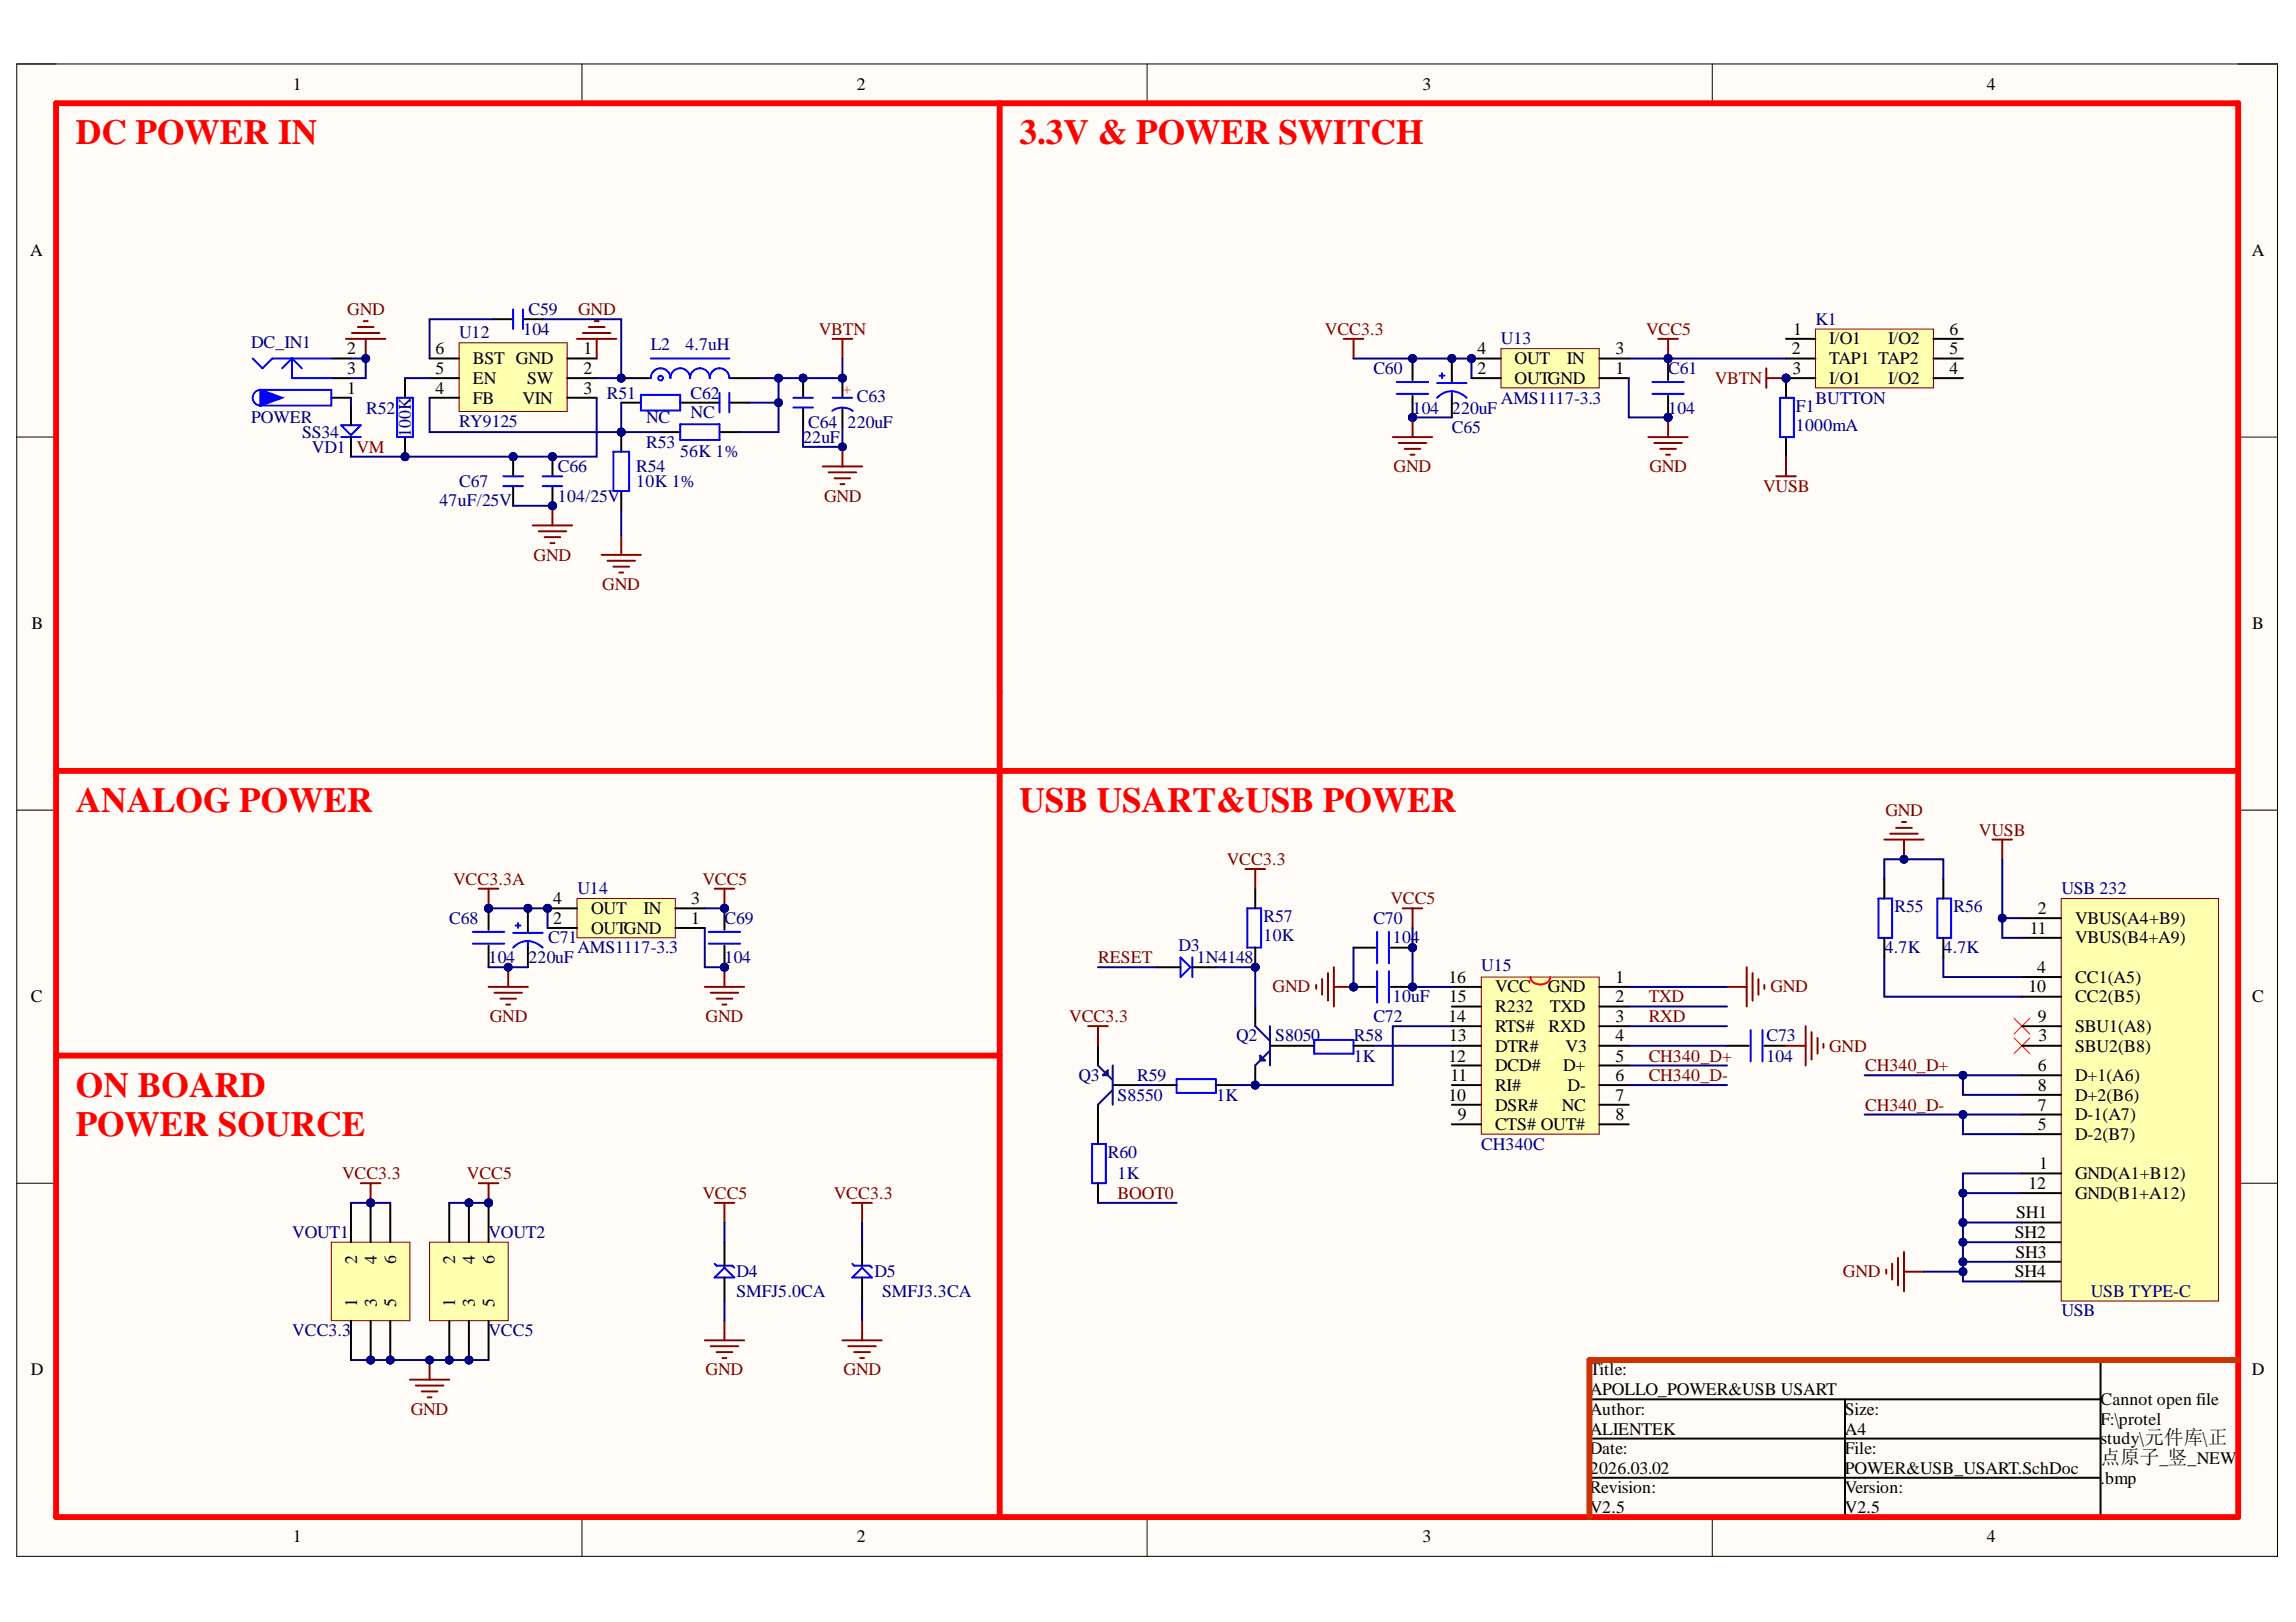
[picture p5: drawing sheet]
<svg xmlns="http://www.w3.org/2000/svg" width="297mm" height="210mm" viewBox="0 0 297 210" stroke-linecap="round" stroke-linejoin="round" font-family="sans-serif">
<defs><g id="words">
<g font-size="4.6" fill="#f00">
<text x="9.8" y="18.7">DC POWER IN</text>
<text x="131.9" y="18.7">3.3V &amp; POWER SWITCH</text>
<text x="9.8" y="105.1">ANALOG POWER</text>
<text x="131.9" y="105.1">USB USART&amp;USB POWER</text>
<text x="9.8" y="142">ON BOARD</text>
<text x="9.8" y="147">POWER SOURCE</text>
</g>
<text font-size="2.5" x="271.8" y="189.5">点原子_竖_NEW</text>
<g font-size="2.3">
<text x="37.9" y="11.6">1</text>
<text x="110.8" y="11.6">2</text>
<text x="184" y="11.6">3</text>
<text x="257" y="11.6">4</text>
<text x="3.9" y="33.1">A</text>
<text x="291.3" y="33.1">A</text>
<text x="44.9" y="45.8">2</text>
<text x="56.3" y="45.8">6</text>
<text x="61.2" y="47.1">BST GND</text>
<text x="75.5" y="45.8">1</text>
<text x="191.1" y="45.8">4</text>
<text x="196" y="47.1">OUT</text>
<text x="202.7" y="47.1">IN</text>
<text x="209" y="45.8">3</text>
<text x="231.8" y="45.8">2</text>
<text x="232" y="43.3">1</text>
<text x="236.6" y="44.6">I/O1</text>
<text x="236.6" y="47.1">TAP1 TAP2</text>
<text x="244.3" y="44.6">I/O2</text>
<text x="252.2" y="45.8">5</text>
<text x="252.2" y="43.3">6</text>
<text x="44.9" y="51">1</text>
<text x="44.9" y="48.4">3</text>
<text x="56.3" y="51">4</text>
<text x="56.3" y="48.4">5</text>
<text x="61.2" y="52.3">FB</text>
<text x="61.2" y="49.7">EN</text>
<text x="67.6" y="52.3">VIN</text>
<text x="68.2" y="49.7">SW</text>
<text x="75.5" y="48.4">2</text>
<text x="75.5" y="51">3</text>
<text x="191.1" y="48.4">2</text>
<text x="196" y="49.7">OUTGND</text>
<text x="209" y="48.4">1</text>
<text x="231.9" y="48.4">3</text>
<text x="236.6" y="49.7">I/O1</text>
<text x="244.3" y="49.7">I/O2</text>
<text x="252.2" y="48.4">4</text>
<text x="4.1" y="81.4">B</text>
<text x="291.4" y="81.4">B</text>
<text x="71.6" y="119.5">2</text>
<text x="71.6" y="117">4</text>
<text x="76.5" y="118.3">OUT</text>
<text x="83.3" y="118.3">IN</text>
<text x="89.4" y="119.5">1</text>
<text x="89.4" y="117">3</text>
<text x="263.6" y="118.3">2</text>
<text x="268.5" y="119.5">VBUS(A4+B9)</text>
<text x="76.5" y="120.8">OUTGND</text>
<text x="262.6" y="120.8">11</text>
<text x="263.6" y="125.9">4</text>
<text x="268.5" y="122.1">VBUS(B4+A9)</text>
<text x="4" y="129.7">C</text>
<text x="187.4" y="127.2">16</text>
<text x="187.5" y="129.7">15</text>
<text x="193.4" y="131">R232</text>
<text x="193.4" y="128.4">VCC</text>
<text x="200.3" y="128.4">GND</text>
<text x="200.5" y="131">TXD</text>
<text x="209" y="127.2">1</text>
<text x="209" y="129.7">2</text>
<text x="262.5" y="128.4">10</text>
<text x="268.5" y="127.2">CC1(A5)</text>
<text x="268.5" y="129.7">CC2(B5)</text>
<text x="291.4" y="129.7">C</text>
<text x="187.4" y="137.4">12</text>
<text x="187.4" y="132.2">14</text>
<text x="187.5" y="134.8">13</text>
<text x="193.4" y="136.1">DTR#</text>
<text x="193.4" y="133.5">RTS#</text>
<text x="200.4" y="133.5">RXD</text>
<text x="202.6" y="136.1">V3</text>
<text x="209" y="132.2">3</text>
<text x="209" y="134.8">4</text>
<text x="209" y="137.4">5</text>
<text x="263.6" y="132.2">9</text>
<text x="263.7" y="134.8">3</text>
<text x="268.5" y="136.1">SBU2(B8)</text>
<text x="268.5" y="133.5">SBU1(A8)</text>
<text x="187.4" y="142.5">10</text>
<text x="187.7" y="139.9">11</text>
<text x="193.4" y="143.7">DSR#</text>
<text x="193.4" y="141.2">RI#</text>
<text x="193.4" y="138.7">DCD#</text>
<text x="202" y="143.7">NC</text>
<text x="202.2" y="138.7">D+</text>
<text x="202.8" y="141.2">D-</text>
<text x="209" y="139.9">6</text>
<text x="209" y="142.5">7</text>
<text x="263.6" y="138.7">6</text>
<text x="263.6" y="143.7">7</text>
<text x="263.6" y="141.2">8</text>
<text x="268.5" y="139.9">D+1(A6)</text>
<text x="268.5" y="142.5">D+2(B6)</text>
<text x="188.6" y="145">9</text>
<text x="193.4" y="146.3">CTS# OUT#</text>
<text x="209" y="145">8</text>
<text x="263.6" y="146.3">5</text>
<text x="268.5" y="147.5">D-2(B7)</text>
<text x="268.5" y="145">D-1(A7)</text>
<text x="262.5" y="153.9">12</text>
<text x="263.8" y="151.3">1</text>
<text x="268.5" y="152.6">GND(A1+B12)</text>
<text x="268.5" y="155.1">GND(B1+A12)</text>
<text x="260.7" y="160.2">SH2</text>
<text x="260.8" y="157.7">SH1</text>
<text x="46.2" y="163.6" transform="rotate(-90 46.2 163.6)">2</text>
<text x="48.7" y="163.6" transform="rotate(-90 48.7 163.6)">4</text>
<text x="51.3" y="163.6" transform="rotate(-90 51.3 163.6)">6</text>
<text x="58.9" y="163.6" transform="rotate(-90 58.9 163.6)">2</text>
<text x="61.4" y="163.6" transform="rotate(-90 61.4 163.6)">4</text>
<text x="64" y="163.6" transform="rotate(-90 64 163.6)">6</text>
<text x="260.7" y="165.3">SH4</text>
<text x="260.8" y="162.7">SH3</text>
<text x="268.5" y="166.6">Shield4</text>
<text x="46.2" y="169.1" transform="rotate(-90 46.2 169.1)">1</text>
<text x="48.7" y="169.1" transform="rotate(-90 48.7 169.1)">3</text>
<text x="51.3" y="169.1" transform="rotate(-90 51.3 169.1)">5</text>
<text x="58.9" y="169.1" transform="rotate(-90 58.9 169.1)">1</text>
<text x="61.4" y="169.1" transform="rotate(-90 61.4 169.1)">3</text>
<text x="64" y="169.1" transform="rotate(-90 64 169.1)">5</text>
<text x="4" y="178">D</text>
<text x="205.7" y="178">Title:</text>
<text x="291.3" y="178">D</text>
<text x="205.7" y="183.1">Author:</text>
<text x="205.7" y="180.6">APOLLO_POWER&amp;USB USART</text>
<text x="205.7" y="185.7">ALIENTEK</text>
<text x="238.7" y="183.1">Size:</text>
<text x="238.7" y="185.7">A4</text>
<text x="271.8" y="181.9">Cannot open file</text>
<text x="271.8" y="184.4">F:\protel</text>
<text x="205.7" y="188.2">Date:</text>
<text x="205.7" y="190.7">2026.03.02</text>
<text x="238.7" y="188.2">File:</text>
<text x="238.7" y="190.7">POWER&amp;USB_USART.SchDoc</text>
<text x="271.8" y="186.9">study\元件库\正</text>
<text x="205.7" y="193.3">Revision:</text>
<text x="205.7" y="195.8">V2.5</text>
<text x="238.7" y="193.3">Version:</text>
<text x="238.7" y="195.8">V2.5</text>
<text x="271.8" y="192">.bmp</text>
<text x="37.9" y="199.6">1</text>
<text x="110.8" y="199.6">2</text>
<text x="184" y="199.6">3</text>
<text x="257" y="199.6">4</text>
</g>
<g font-size="2.3" fill="#800000">
<text x="44.9" y="40.8">GND</text>
<text x="74.8" y="40.8">GND</text>
<text x="105.9" y="43.3">VBTN</text>
<text x="171.4" y="43.3">VCC3.3</text>
<text x="213" y="43.3">VCC5</text>
<text x="221.8" y="49.7">VBTN</text>
<text x="46.1" y="58.6">VM</text>
<text x="106.6" y="64.9">GND</text>
<text x="180.3" y="61.1">GND</text>
<text x="213.4" y="61.1">GND</text>
<text x="228.1" y="63.7">VUSB</text>
<text x="69" y="72.5">GND</text>
<text x="77.9" y="76.3">GND</text>
<text x="243.9" y="105.6">GND</text>
<text x="158.7" y="111.9">VCC3.3</text>
<text x="256" y="108.1">VUSB</text>
<text x="58.6" y="114.5">VCC3.3A</text>
<text x="90.9" y="114.5">VCC5</text>
<text x="179.9" y="117">VCC5</text>
<text x="142.1" y="124.6">RESET</text>
<text x="164.6" y="128.4">GND</text>
<text x="213.3" y="129.7">TXD</text>
<text x="229" y="128.4">GND</text>
<text x="63.4" y="132.2">GND</text>
<text x="91.3" y="132.2">GND</text>
<text x="138.3" y="132.2">VCC3.3</text>
<text x="213.3" y="132.2">RXD</text>
<text x="213.3" y="137.4">CH340_D+</text>
<text x="236.6" y="136.1">GND</text>
<text x="213.3" y="139.9">CH340_D-</text>
<text x="241.3" y="143.7">CH340_D-</text>
<text x="241.3" y="138.7">CH340_D+</text>
<text x="44.2" y="152.6">VCC3.3</text>
<text x="60.4" y="152.6">VCC5</text>
<text x="90.9" y="155.1">VCC5</text>
<text x="107.9" y="155.1">VCC3.3</text>
<text x="144.6" y="155.1">BOOT0</text>
<text x="238.4" y="165.3">GND</text>
<text x="91.3" y="178">GND</text>
<text x="109.1" y="178">GND</text>
<text x="53.1" y="183.1">GND</text>
</g>
<g font-size="2.3" fill="#000080">
<text x="68.4" y="40.8">C59</text>
<text x="32.5" y="45.1">DC_IN1</text>
<text x="59.4" y="43.8">U12</text>
<text x="67.7" y="43.3">104</text>
<text x="84.2" y="45.2">L2</text>
<text x="88.7" y="45.2">4.7uH</text>
<text x="194.2" y="44.6">U13</text>
<text x="234.9" y="42">K1</text>
<text x="47.4" y="53.5">R52</text>
<text x="78.5" y="51.6">R51</text>
<text x="89.3" y="51.6">C62</text>
<text x="110.8" y="52">C63</text>
<text x="177.7" y="48.4">C60</text>
<text x="182.8" y="53.5">104</text>
<text x="187.8" y="53.5">220uF</text>
<text x="194.2" y="52.3">AMS1117-3.3</text>
<text x="215.8" y="48.4">C61</text>
<text x="215.8" y="53.5">104</text>
<text x="232.3" y="53.3">F1</text>
<text x="234.9" y="52.3">BUTTON</text>
<text x="32.5" y="54.8">POWER</text>
<text x="39.1" y="56.6">SS34</text>
<text x="40.4" y="58.6">VD1</text>
<text x="53.1" y="56.6" transform="rotate(-90 53.1 56.6)">100K</text>
<text x="59.4" y="55.3">RY9125</text>
<text x="83.6" y="57.9">R53</text>
<text x="83.6" y="54.8">NC</text>
<text x="88" y="59.2">56K 1%</text>
<text x="89.3" y="54.1">NC</text>
<text x="103.9" y="57.3">22uF</text>
<text x="104.6" y="55.4">C64</text>
<text x="109.7" y="55.4">220uF</text>
<text x="187.8" y="56.1">C65</text>
<text x="232.3" y="55.8">1000mA</text>
<text x="56.9" y="65.5">47uF/25V</text>
<text x="59.4" y="63">C67</text>
<text x="72.2" y="61.1">C66</text>
<text x="72.2" y="64.9">104/25V</text>
<text x="82.3" y="61.1">R54</text>
<text x="82.3" y="63">10K 1%</text>
<text x="58.1" y="119.5">C68</text>
<text x="74.7" y="115.7">U14</text>
<text x="93.7" y="119.5">C69</text>
<text x="163.5" y="119.3">R57</text>
<text x="177.7" y="119.5">C70</text>
<text x="245.1" y="118">R55</text>
<text x="252.7" y="118">R56</text>
<text x="266.7" y="115.7">USB 232</text>
<text x="63.2" y="124.6">104</text>
<text x="68.4" y="124.6">220uF</text>
<text x="70.9" y="122.1">C71</text>
<text x="74.7" y="123.4">AMS1117-3.3</text>
<text x="93.7" y="124.6">104</text>
<text x="152.5" y="123.1">D3</text>
<text x="154.8" y="124.6">1N4148</text>
<text x="163.5" y="121.8">10K</text>
<text x="180.2" y="122.1">104</text>
<text x="191.6" y="125.6">U15</text>
<text x="243.8" y="123.4">4.7K</text>
<text x="251.5" y="123.4">4.7K</text>
<text x="180.2" y="129.7">10uF</text>
<text x="159.9" y="134.8">Q2</text>
<text x="165" y="134.8">S8050</text>
<text x="175.1" y="134.8">R58</text>
<text x="175.1" y="137.4">1K</text>
<text x="177.7" y="132.2">C72</text>
<text x="228.5" y="134.8">C73</text>
<text x="228.5" y="137.4">104</text>
<text x="139.5" y="139.9">Q3</text>
<text x="144.6" y="142.5">S8550</text>
<text x="147.1" y="139.9">R59</text>
<text x="157.4" y="142.5">1K</text>
<text x="143.3" y="149.8">R60</text>
<text x="191.6" y="148.8">CH340C</text>
<text x="144.6" y="152.6">1K</text>
<text x="37.8" y="160.2">VOUT1</text>
<text x="63.2" y="160.2">VOUT2</text>
<text x="95.3" y="165.3">D4</text>
<text x="95.3" y="167.8">SMFJ5.0CA</text>
<text x="113.1" y="165.3">D5</text>
<text x="114.1" y="167.8">SMFJ3.3CA</text>
<text x="270.5" y="167.8">USB TYPE-C</text>
<text x="37.8" y="172.9">VCC3.3</text>
<text x="63.2" y="172.9">VCC5</text>
<text x="266.7" y="170.4">USB</text>
</g>
<text font-size="1.9" fill="#f00" x="109.1" y="50" transform="rotate(90 109.1 50)">+</text>
</g></defs>
<path d="M2.2 8.3h292.4v193.1h-292.4z" fill-rule="evenodd" fill="#fffcf8"/>
<path d="M2.2 8.3h292.4v193.1h-292.4z" fill="none" stroke="#000" stroke-width=".13"/>
<path d="M7.3 13.4h282.3v182.9h-282.3z" fill-rule="evenodd" fill="#fffcf8"/>
<g fill="none" stroke="#000" stroke-width=".13">
<path d="M2.2 8.3h5.1M7.3 13.4h282.3v182.9h-282.3zM75.3 8.3v5.1M148.4 8.3v5.1M221.5 8.3v5.1M289.6 8.3h5v5.1M2.2 56.6h5.1M289.6 56.6h5M2.2 104.8h5.1M289.6 104.8h5M2.2 153.1h5.1M289.6 153.1h5"/>
<path d="M75.3 196.3v5.1M148.4 196.3v5.1M221.5 196.3v5.1M294.6 196.3v5.1"/>
</g>
<path d="M205.6 176h84v20.3h-84zM271.7 176v20.3M205.6 181.1h66.1M205.6 186.2h66.1M205.6 191.2h66.1M238.7 181.1v15.2" fill="none" stroke="#000" stroke-width=".25"/>
<circle cx="190.4" cy="46.4" r=".51" fill="#000080"/>
<circle cx="190.4" cy="46.4" r=".51" fill="none" stroke="#000080" stroke-width=".13"/>
<path d="M194.2 45.1h12.7v5.1h-12.7z" fill-rule="evenodd" fill="#ffffb0"/>
<path d="M194.2 45.1h12.7v5.1h-12.7z" fill="none" stroke="#800000" stroke-width=".13"/>
<path d="M190.4 48.9h3.8M190.4 46.4h3.8M206.9 48.9h3.8M206.9 46.4h3.8" fill="none" stroke="#000" stroke-width=".25"/>
<circle cx="190.4" cy="46.4" r=".51" fill="#000080"/>
<circle cx="190.4" cy="46.4" r=".51" fill="none" stroke="#000080" stroke-width=".13"/>
<circle cx="215.8" cy="54" r=".51" fill="#000080"/>
<circle cx="215.8" cy="54" r=".51" fill="none" stroke="#000080" stroke-width=".13"/>
<circle cx="215.8" cy="46.4" r=".51" fill="#000080"/>
<circle cx="215.8" cy="46.4" r=".51" fill="none" stroke="#000080" stroke-width=".13"/>
<path d="M213.8 51h4M213.8 49.4h4" fill="none" stroke="#00f" stroke-width=".25"/>
<path d="M215.8 51.2v2.8" fill="none" stroke="#000" stroke-width=".25"/>
<circle cx="215.8" cy="54" r=".51" fill="#000080"/>
<circle cx="215.8" cy="54" r=".51" fill="none" stroke="#000080" stroke-width=".13"/>
<path d="M215.8 46.4v2.8" fill="none" stroke="#000" stroke-width=".25"/>
<circle cx="215.8" cy="46.4" r=".51" fill="#000080"/>
<circle cx="215.8" cy="46.4" r=".51" fill="none" stroke="#000080" stroke-width=".13"/>
<path d="M173.8 43.8h2.6M175.1 43.8v2.6" fill="none" stroke="#800000" stroke-width=".25"/>
<circle cx="182.7" cy="54" r=".51" fill="#000080"/>
<circle cx="182.7" cy="54" r=".51" fill="none" stroke="#000080" stroke-width=".13"/>
<circle cx="182.7" cy="46.4" r=".51" fill="#000080"/>
<circle cx="182.7" cy="46.4" r=".51" fill="none" stroke="#000080" stroke-width=".13"/>
<path d="M180.7 51h4.1M180.7 49.4h4.1" fill="none" stroke="#00f" stroke-width=".25"/>
<path d="M182.7 51.2v2.8" fill="none" stroke="#000" stroke-width=".25"/>
<circle cx="182.7" cy="54" r=".51" fill="#000080"/>
<circle cx="182.7" cy="54" r=".51" fill="none" stroke="#000080" stroke-width=".13"/>
<path d="M182.7 46.4v2.8" fill="none" stroke="#000" stroke-width=".25"/>
<circle cx="182.7" cy="46.4" r=".51" fill="#000080"/>
<circle cx="182.7" cy="46.4" r=".51" fill="none" stroke="#000080" stroke-width=".13"/>
<path d="M226.5 133.3v4.1M228 133.3v4.1" fill="none" stroke="#00f" stroke-width=".25"/>
<path d="M223.4 135.3h2.8M228.3 135.3h2.8" fill="none" stroke="#000" stroke-width=".25"/>
<path d="M213.3 56.6h5M214 57.3h3.6M214.8 58.1h2M215.5 58.8h.6M215.8 54v2.6M181.5 117.6h2.5M182.7 117.6v2.5" fill="none" stroke="#800000" stroke-width=".25"/>
<circle cx="215.8" cy="54" r=".51" fill="#000080"/>
<circle cx="215.8" cy="54" r=".51" fill="none" stroke="#000080" stroke-width=".13"/>
<path d="M180.2 56.6h5.1M181 57.3h3.5M181.7 58.1h2.1M182.5 58.8h.5M182.7 54v2.6" fill="none" stroke="#800000" stroke-width=".25"/>
<circle cx="182.7" cy="54" r=".51" fill="#000080"/>
<circle cx="182.7" cy="54" r=".51" fill="none" stroke="#000080" stroke-width=".13"/>
<circle cx="187.8" cy="46.4" r=".51" fill="#000080"/>
<circle cx="187.8" cy="46.4" r=".51" fill="none" stroke="#000080" stroke-width=".13"/>
<path d="M185.9 51.5a2.64 2.64 0 0 1 3.8 0M185.9 49.6h3.8M187.8 50.8v.7" fill="none" stroke="#00f" stroke-width=".25"/>
<path d="M187.8 46.4v3M187.8 51.5v2.5" fill="none" stroke="#000" stroke-width=".25"/>
<circle cx="187.8" cy="46.4" r=".51" fill="#000080"/>
<circle cx="187.8" cy="46.4" r=".51" fill="none" stroke="#000080" stroke-width=".13"/>
<path d="M186.2 48.6h.7M186.6 48.3v.6" fill="none" stroke="#00f" stroke-width=".25"/>
<circle cx="231.1" cy="48.9" r=".51" fill="#000080"/>
<circle cx="231.1" cy="48.9" r=".51" fill="none" stroke="#000080" stroke-width=".13"/>
<path d="M230.3 51.5h1.8v5.1h-1.8z" fill="none" stroke="#00f" stroke-width=".25"/>
<path d="M231.1 48.9v2.6M231.1 56.6v2.5" fill="none" stroke="#000" stroke-width=".25"/>
<circle cx="231.1" cy="48.9" r=".51" fill="#000080"/>
<circle cx="231.1" cy="48.9" r=".51" fill="none" stroke="#000080" stroke-width=".13"/>
<circle cx="70.8" cy="117.5" r=".51" fill="#000080"/>
<circle cx="70.8" cy="117.5" r=".51" fill="none" stroke="#000080" stroke-width=".13"/>
<path d="M74.7 116.3h12.7v5.1h-12.7z" fill-rule="evenodd" fill="#ffffb0"/>
<path d="M74.7 116.3h12.7v5.1h-12.7z" fill="none" stroke="#800000" stroke-width=".13"/>
<path d="M70.8 117.5h3.9M87.4 117.5h3.8M70.8 120.1h3.9M87.4 120.1h3.8" fill="none" stroke="#000" stroke-width=".25"/>
<circle cx="70.8" cy="117.5" r=".51" fill="#000080"/>
<circle cx="70.8" cy="117.5" r=".51" fill="none" stroke="#000080" stroke-width=".13"/>
<circle cx="93.7" cy="125.2" r=".51" fill="#000080"/>
<circle cx="93.7" cy="125.2" r=".51" fill="none" stroke="#000080" stroke-width=".13"/>
<circle cx="93.7" cy="117.5" r=".51" fill="#000080"/>
<circle cx="93.7" cy="117.5" r=".51" fill="none" stroke="#000080" stroke-width=".13"/>
<path d="M91.7 122.1h4.1M91.7 120.6h4.1" fill="none" stroke="#00f" stroke-width=".25"/>
<path d="M93.7 122.4v2.8" fill="none" stroke="#000" stroke-width=".25"/>
<circle cx="93.7" cy="125.2" r=".51" fill="#000080"/>
<circle cx="93.7" cy="125.2" r=".51" fill="none" stroke="#000080" stroke-width=".13"/>
<path d="M93.7 117.5v2.8" fill="none" stroke="#000" stroke-width=".25"/>
<circle cx="93.7" cy="117.5" r=".51" fill="#000080"/>
<circle cx="93.7" cy="117.5" r=".51" fill="none" stroke="#000080" stroke-width=".13"/>
<circle cx="63.2" cy="117.5" r=".51" fill="#000080"/>
<circle cx="63.2" cy="117.5" r=".51" fill="none" stroke="#000080" stroke-width=".13"/>
<path d="M61.2 122.1h4M61.2 120.6h4" fill="none" stroke="#00f" stroke-width=".25"/>
<path d="M63.2 117.5v2.8M63.2 122.4v2.8" fill="none" stroke="#000" stroke-width=".25"/>
<circle cx="63.2" cy="117.5" r=".51" fill="#000080"/>
<circle cx="63.2" cy="117.5" r=".51" fill="none" stroke="#000080" stroke-width=".13"/>
<path d="M91.2 127.7h5.1M91.9 128.5h3.6M92.7 129.2h2M93.5 130h.5M93.7 125.2v2.5" fill="none" stroke="#800000" stroke-width=".25"/>
<circle cx="93.7" cy="125.2" r=".51" fill="#000080"/>
<circle cx="93.7" cy="125.2" r=".51" fill="none" stroke="#000080" stroke-width=".13"/>
<path d="M63.2 127.7h5.1M64 128.5h3.5M64.7 129.2h2.1M65.5 130h.5M65.8 125.2v2.5" fill="none" stroke="#800000" stroke-width=".25"/>
<circle cx="65.8" cy="125.2" r=".51" fill="#000080"/>
<circle cx="65.8" cy="125.2" r=".51" fill="none" stroke="#000080" stroke-width=".13"/>
<path d="M92.5 115h2.5M93.7 115v2.5" fill="none" stroke="#800000" stroke-width=".25"/>
<circle cx="93.7" cy="117.5" r=".51" fill="#000080"/>
<circle cx="93.7" cy="117.5" r=".51" fill="none" stroke="#000080" stroke-width=".13"/>
<path d="M61.9 115h2.6M63.2 115v2.5" fill="none" stroke="#800000" stroke-width=".25"/>
<circle cx="63.2" cy="117.5" r=".51" fill="#000080"/>
<circle cx="63.2" cy="117.5" r=".51" fill="none" stroke="#000080" stroke-width=".13"/>
<path d="M214.5 43.8h2.6M215.8 43.8v2.6" fill="none" stroke="#800000" stroke-width=".25"/>
<circle cx="215.8" cy="46.4" r=".51" fill="#000080"/>
<circle cx="215.8" cy="46.4" r=".51" fill="none" stroke="#000080" stroke-width=".13"/>
<path d="M228.5 47.7v2.5M228.5 48.9h2.6" fill="none" stroke="#800000" stroke-width=".25"/>
<circle cx="231.1" cy="48.9" r=".51" fill="#000080"/>
<circle cx="231.1" cy="48.9" r=".51" fill="none" stroke="#000080" stroke-width=".13"/>
<path d="M7.3 13.4h282.3v182.9h-282.3zM129.3 13.4v182.9M7.3 99.8h282.3" fill="none" stroke="#f00" stroke-width=".76"/>
<path d="M152.2 139.7h5.1v1.7h-5.1zM152.7 123.9l1.3 1.3-1.3 1.2zM154.3 123.9v2.5M141.3 148h1.8v5.1h-1.8z" fill="none" stroke="#00f" stroke-width=".25"/>
<path d="M142 135.3v2.6M149.7 125.2h3M154.3 125.2h3M142 143v5M142 153.1v2.6M144.1 140.4h3M149.7 140.4h2.5M157.3 140.4h2.6" fill="none" stroke="#000" stroke-width=".25"/>
<path d="M142 137.9l2 1.9M142.7 139.1l.6-.6v.6zM144 137.9v5.1M144 141.1l-2 1.9" fill="none" stroke="#11037f" stroke-width=".25"/>
<path d="M140.8 132.8h2.5M142 132.8v2.5" fill="none" stroke="#800000" stroke-width=".25"/>
<circle cx="182.7" cy="127.7" r=".51" fill="#000080"/>
<circle cx="182.7" cy="127.7" r=".51" fill="none" stroke="#000080" stroke-width=".13"/>
<circle cx="175.1" cy="127.7" r=".51" fill="#000080"/>
<circle cx="175.1" cy="127.7" r=".51" fill="none" stroke="#000080" stroke-width=".13"/>
<path d="M178.2 125.7v4M179.7 125.7v4" fill="none" stroke="#00f" stroke-width=".25"/>
<path d="M179.9 127.7h2.8" fill="none" stroke="#000" stroke-width=".25"/>
<circle cx="182.7" cy="127.7" r=".51" fill="#000080"/>
<circle cx="182.7" cy="127.7" r=".51" fill="none" stroke="#000080" stroke-width=".13"/>
<path d="M175.1 127.7h2.8" fill="none" stroke="#000" stroke-width=".25"/>
<circle cx="175.1" cy="127.7" r=".51" fill="#000080"/>
<circle cx="175.1" cy="127.7" r=".51" fill="none" stroke="#000080" stroke-width=".13"/>
<path d="M223.4 127.7h2.6M226 125.2v5.1M226.7 125.9v3.6M227.5 126.7v2M228.3 127.5v.5" fill="none" stroke="#800000" stroke-width=".25"/>
<circle cx="162.4" cy="140.4" r=".51" fill="#000080"/>
<circle cx="162.4" cy="140.4" r=".51" fill="none" stroke="#000080" stroke-width=".13"/>
<path d="M162.4 130.3v2.5M162.4 137.9v2.5M164.4 135.3h3.1" fill="none" stroke="#000" stroke-width=".25"/>
<circle cx="162.4" cy="140.4" r=".51" fill="#000080"/>
<circle cx="162.4" cy="140.4" r=".51" fill="none" stroke="#000080" stroke-width=".13"/>
<path d="M162.4 132.8l1.9 1.9M163 136.6l.7 .6h-.7zM164.3 132.8v5.1M164.3 136l-1.9 1.9" fill="none" stroke="#11037f" stroke-width=".25"/>
<path d="M170 134.6h5.1v1.8h-5.1z" fill="none" stroke="#00f" stroke-width=".25"/>
<path d="M167.5 135.3h2.5M175.1 135.3h2.6" fill="none" stroke="#000" stroke-width=".25"/>
<circle cx="162.4" cy="125.2" r=".51" fill="#000080"/>
<circle cx="162.4" cy="125.2" r=".51" fill="none" stroke="#000080" stroke-width=".13"/>
<path d="M161.4 117.5h1.8v5.1h-1.8z" fill="none" stroke="#00f" stroke-width=".25"/>
<path d="M162.4 115v2.5M162.4 122.6v2.6" fill="none" stroke="#000" stroke-width=".25"/>
<circle cx="162.4" cy="125.2" r=".51" fill="#000080"/>
<circle cx="162.4" cy="125.2" r=".51" fill="none" stroke="#000080" stroke-width=".13"/>
<path d="M161.1 112.5h2.6M162.4 112.5v2.5" fill="none" stroke="#800000" stroke-width=".25"/>
<circle cx="231.1" cy="48.9" r=".51" fill="#000080"/>
<circle cx="231.1" cy="48.9" r=".51" fill="none" stroke="#000080" stroke-width=".13"/>
<path d="M234.9 42.6h15.2v7.6h-15.2z" fill-rule="evenodd" fill="#ffffb0"/>
<path d="M234.9 42.6h15.2v7.6h-15.2z" fill="none" stroke="#800000" stroke-width=".13"/>
<path d="M231.1 43.8h3.8M231.1 46.4h3.8M231.1 48.9h3.8" fill="none" stroke="#000" stroke-width=".25"/>
<circle cx="231.1" cy="48.9" r=".51" fill="#000080"/>
<circle cx="231.1" cy="48.9" r=".51" fill="none" stroke="#000080" stroke-width=".13"/>
<path d="M250.1 48.9h3.9M250.1 46.4h3.9M250.1 43.8h3.9" fill="none" stroke="#000" stroke-width=".25"/>
<path d="M231.1 135.3h2.5M233.6 132.8v5.1M234.4 133.6v3.5M235.1 134.3v2.1M235.9 135.1v.5" fill="none" stroke="#800000" stroke-width=".25"/>
<circle cx="182.7" cy="122.6" r=".51" fill="#000080"/>
<circle cx="182.7" cy="122.6" r=".51" fill="none" stroke="#000080" stroke-width=".13"/>
<path d="M178.2 120.6v4.1M179.7 120.6v4.1" fill="none" stroke="#00f" stroke-width=".25"/>
<path d="M175.1 122.6h2.8M179.9 122.6h2.8" fill="none" stroke="#000" stroke-width=".25"/>
<circle cx="182.7" cy="122.6" r=".51" fill="#000080"/>
<circle cx="182.7" cy="122.6" r=".51" fill="none" stroke="#000080" stroke-width=".13"/>
<path d="M170.3 127.5v.5M171 126.7v2M171.8 125.9v3.6M172.6 125.2v5.1M172.6 127.7h2.5" fill="none" stroke="#800000" stroke-width=".25"/>
<circle cx="175.1" cy="127.7" r=".51" fill="#000080"/>
<circle cx="175.1" cy="127.7" r=".51" fill="none" stroke="#000080" stroke-width=".13"/>
<path d="M289.6 176h-84v20.3" fill="none" stroke="#c30" stroke-width=".76"/>
<circle cx="68.3" cy="117.5" r=".51" fill="#000080"/>
<circle cx="68.3" cy="117.5" r=".51" fill="none" stroke="#000080" stroke-width=".13"/>
<path d="M66.4 122.6a2.65 2.65 0 0 1 3.8 0M66.4 120.7h3.8M68.3 122v.6" fill="none" stroke="#00f" stroke-width=".25"/>
<path d="M68.3 117.5v3.1M68.3 122.6v2.6" fill="none" stroke="#000" stroke-width=".25"/>
<circle cx="68.3" cy="117.5" r=".51" fill="#000080"/>
<circle cx="68.3" cy="117.5" r=".51" fill="none" stroke="#000080" stroke-width=".13"/>
<path d="M66.7 119.8h.6M67 119.5v.6" fill="none" stroke="#00f" stroke-width=".25"/>
<path d="M231.1 59.1v2.5M229.8 61.6h2.5M61.9 153.1h2.6M63.2 153.1v2.6" fill="none" stroke="#800000" stroke-width=".25"/>
<circle cx="63.2" cy="155.7" r=".51" fill="#000080"/>
<circle cx="63.2" cy="155.7" r=".51" fill="none" stroke="#000080" stroke-width=".13"/>
<circle cx="58.1" cy="176" r=".51" fill="#000080"/>
<circle cx="58.1" cy="176" r=".51" fill="none" stroke="#000080" stroke-width=".13"/>
<circle cx="60.7" cy="176" r=".51" fill="#000080"/>
<circle cx="60.7" cy="176" r=".51" fill="none" stroke="#000080" stroke-width=".13"/>
<circle cx="60.7" cy="155.7" r=".51" fill="#000080"/>
<circle cx="60.7" cy="155.7" r=".51" fill="none" stroke="#000080" stroke-width=".13"/>
<circle cx="63.2" cy="155.7" r=".51" fill="#000080"/>
<circle cx="63.2" cy="155.7" r=".51" fill="none" stroke="#000080" stroke-width=".13"/>
<path d="M55.6 160.7h10.2v10.2h-10.2z" fill-rule="evenodd" fill="#ffffb0"/>
<path d="M55.6 160.7h10.2v10.2h-10.2z" fill="none" stroke="#800000" stroke-width=".13"/>
<path d="M58.1 170.9v5.1" fill="none" stroke="#000" stroke-width=".25"/>
<circle cx="58.1" cy="176" r=".51" fill="#000080"/>
<circle cx="58.1" cy="176" r=".51" fill="none" stroke="#000080" stroke-width=".13"/>
<path d="M58.1 155.7v5M60.7 170.9v5.1" fill="none" stroke="#000" stroke-width=".25"/>
<circle cx="60.7" cy="176" r=".51" fill="#000080"/>
<circle cx="60.7" cy="176" r=".51" fill="none" stroke="#000080" stroke-width=".13"/>
<path d="M60.7 155.7v5" fill="none" stroke="#000" stroke-width=".25"/>
<circle cx="60.7" cy="155.7" r=".51" fill="#000080"/>
<circle cx="60.7" cy="155.7" r=".51" fill="none" stroke="#000080" stroke-width=".13"/>
<path d="M63.2 155.7v5M63.2 170.9v5.1" fill="none" stroke="#000" stroke-width=".25"/>
<circle cx="63.2" cy="155.7" r=".51" fill="#000080"/>
<circle cx="63.2" cy="155.7" r=".51" fill="none" stroke="#000080" stroke-width=".13"/>
<path d="M53 178.5h5.1M53.8 179.3h3.6M55.6 176v2.5M54.6 180.1h2M55.3 180.8h.5" fill="none" stroke="#800000" stroke-width=".25"/>
<circle cx="55.6" cy="176" r=".51" fill="#000080"/>
<circle cx="55.6" cy="176" r=".51" fill="none" stroke="#000080" stroke-width=".13"/>
<circle cx="48" cy="176" r=".51" fill="#000080"/>
<circle cx="48" cy="176" r=".51" fill="none" stroke="#000080" stroke-width=".13"/>
<circle cx="47.9" cy="155.7" r=".51" fill="#000080"/>
<circle cx="47.9" cy="155.7" r=".51" fill="none" stroke="#000080" stroke-width=".13"/>
<circle cx="50.5" cy="176" r=".51" fill="#000080"/>
<circle cx="50.5" cy="176" r=".51" fill="none" stroke="#000080" stroke-width=".13"/>
<path d="M42.9 160.7h10.1v10.2h-10.1z" fill-rule="evenodd" fill="#ffffb0"/>
<path d="M42.9 160.7h10.1v10.2h-10.1z" fill="none" stroke="#800000" stroke-width=".13"/>
<path d="M45.4 155.7v5M45.4 170.9v5.1M48 170.9v5.1" fill="none" stroke="#000" stroke-width=".25"/>
<circle cx="48" cy="176" r=".51" fill="#000080"/>
<circle cx="48" cy="176" r=".51" fill="none" stroke="#000080" stroke-width=".13"/>
<path d="M47.9 155.7v5" fill="none" stroke="#000" stroke-width=".25"/>
<circle cx="47.9" cy="155.7" r=".51" fill="#000080"/>
<circle cx="47.9" cy="155.7" r=".51" fill="none" stroke="#000080" stroke-width=".13"/>
<path d="M50.5 170.9v5.1" fill="none" stroke="#000" stroke-width=".25"/>
<circle cx="50.5" cy="176" r=".51" fill="#000080"/>
<circle cx="50.5" cy="176" r=".51" fill="none" stroke="#000080" stroke-width=".13"/>
<path d="M50.5 155.7v5" fill="none" stroke="#000" stroke-width=".25"/>
<path d="M46.7 153.1h2.5M47.9 153.1v2.6" fill="none" stroke="#800000" stroke-width=".25"/>
<circle cx="47.9" cy="155.7" r=".51" fill="#000080"/>
<circle cx="47.9" cy="155.7" r=".51" fill="none" stroke="#000080" stroke-width=".13"/>
<g fill="none" stroke="#800000" stroke-width=".25">
<path d="M92.5 155.7h2.5M93.7 155.7v2.5M110.3 155.7h2.5M111.5 155.7v2.5M91.2 173.5h5.1M91.9 174.2h3.6M92.7 175h2.1M93.5 175.7h.5M93.7 170.9v2.6M109 173.5h5.1M109.7 174.2h3.6M110.5 175h2"/>
<path d="M111.3 175.7h.5M111.5 170.9v2.6"/>
</g>
<path d="M191.6 126.4h15.3v20.4h-15.3z" fill-rule="evenodd" fill="#ffffb0"/>
<path d="M191.6 126.4h15.3v20.4h-15.3z" fill="none" stroke="#800000" stroke-width=".13"/>
<g fill="none" stroke="#000" stroke-width=".25">
<path d="M187.8 127.7h3.8M187.8 130.3h3.8M187.8 132.8h3.8M187.8 135.3h3.8M187.8 137.9h3.8M206.9 127.7h3.8M206.9 130.3h3.8M206.9 132.8h3.8M206.9 135.3h3.8M206.9 137.9h3.8M187.8 140.4h3.8M187.8 143h3.8"/>
<path d="M187.8 145.5h3.8M206.9 140.4h3.8M206.9 143h3.8M206.9 145.5h3.8"/>
</g>
<path d="M198 126.4a1.28 1.28 0 0 0 1.8 .9l.3-.1a.87 .87 0 0 0 .4-.8" fill="none" stroke="#f00" stroke-width=".25"/>
<path d="M44.8 43.8h5.1M45.5 43.1h3.6M46.3 42.3h2M47.1 41.6h.5M47.3 43.8v2.6" fill="none" stroke="#800000" stroke-width=".25"/>
<circle cx="47.3" cy="46.4" r=".51" fill="#000080"/>
<circle cx="47.3" cy="46.4" r=".51" fill="none" stroke="#000080" stroke-width=".13"/>
<path d="M32.7 46.4l1.3 1.3 1.2-1.3h7.7M33.7 50.5a1.02 1.02 0 0 0-1 1 1.02 1.02 0 0 0 1 1M33.7 50.5h9.2v2h-9.2M33.7 50.5v2M37.8 46.4v2.5h5.1M37.8 46.4l-1.3 1.3M37.8 46.4l1.2 1.3M44.1 55h2.6l-1.3 1.3zM44.1 56.6h2.6" fill="none" stroke="#00f" stroke-width=".25"/>
<path d="M42.9 51.5h2.5M42.9 46.4h2.5M42.9 48.9h2.5M45.4 52.5v2.5M45.4 56.6v2.5" fill="none" stroke="#000" stroke-width=".25"/>
<path d="M33.7 50.5l2.8 1-2.8 1z" fill="#00f"/>
<path d="M33.7 50.5l2.8 1-2.8 1z" fill="none" stroke="#00f" stroke-width=".25"/>
<circle cx="109" cy="48.9" r=".51" fill="#000080"/>
<circle cx="109" cy="48.9" r=".51" fill="none" stroke="#000080" stroke-width=".13"/>
<path d="M109 48.9v2.6" fill="none" stroke="#000" stroke-width=".25"/>
<circle cx="109" cy="48.9" r=".51" fill="#000080"/>
<circle cx="109" cy="48.9" r=".51" fill="none" stroke="#000080" stroke-width=".13"/>
<path d="M107.7 53.2a2.29 2.29 0 0 1 2.6 0M107.7 51.5h2.6" fill="none" stroke="#00f" stroke-width=".25"/>
<path d="M109 52.7v2.6" fill="none" stroke="#000" stroke-width=".25"/>
<path d="M109 57.8v2.6M106.4 60.4h5.1M107.2 61.1h3.6M108 61.9h2M108.7 62.7h.5" fill="none" stroke="#800000" stroke-width=".25"/>
<circle cx="109" cy="57.8" r=".51" fill="#000080"/>
<circle cx="109" cy="57.8" r=".51" fill="none" stroke="#000080" stroke-width=".13"/>
<circle cx="80.4" cy="48.9" r=".51" fill="#000080"/>
<circle cx="80.4" cy="48.9" r=".51" fill="none" stroke="#000080" stroke-width=".13"/>
<path d="M80.4 48.9h3.8" fill="none" stroke="#000" stroke-width=".25"/>
<circle cx="80.4" cy="48.9" r=".51" fill="#000080"/>
<circle cx="80.4" cy="48.9" r=".51" fill="none" stroke="#000080" stroke-width=".13"/>
<path d="M94.4 48.9h3.8" fill="none" stroke="#000" stroke-width=".25"/>
<path d="M84.2 48.9a1.27 1.27 0 0 1 1.3-1.2 1.27 1.27 0 0 1 1.2 1.2 1.27 1.27 0 0 1 1.3-1.2 1.27 1.27 0 0 1 1.3 1.2 1.27 1.27 0 0 1 1.2-1.2 1.27 1.27 0 0 1 1.3 1.2 1.27 1.27 0 0 1 1.3-1.2 1.27 1.27 0 0 1 1.3 1.2M84.2 46.4h10.2M85.8 48.8a.3 .3 0 0 0-.5-.1 .3 .3 0 0 0 .1 .5 .3 .3 0 0 0 .4-.3" fill="none" stroke="#00f" stroke-width=".25"/>
<circle cx="103.9" cy="48.9" r=".51" fill="#000080"/>
<circle cx="103.9" cy="48.9" r=".51" fill="none" stroke="#000080" stroke-width=".13"/>
<path d="M103.9 48.9v2.6M103.9 52.7v2.6" fill="none" stroke="#000" stroke-width=".25"/>
<circle cx="103.9" cy="48.9" r=".51" fill="#000080"/>
<circle cx="103.9" cy="48.9" r=".51" fill="none" stroke="#000080" stroke-width=".13"/>
<path d="M102.6 51.5h2.6M102.6 52.7h2.6" fill="none" stroke="#00f" stroke-width=".25"/>
<circle cx="71.5" cy="59.1" r=".51" fill="#000080"/>
<circle cx="71.5" cy="59.1" r=".51" fill="none" stroke="#000080" stroke-width=".13"/>
<circle cx="71.5" cy="65.5" r=".51" fill="#000080"/>
<circle cx="71.5" cy="65.5" r=".51" fill="none" stroke="#000080" stroke-width=".13"/>
<path d="M71.5 59.1v2.5" fill="none" stroke="#000" stroke-width=".25"/>
<circle cx="71.5" cy="59.1" r=".51" fill="#000080"/>
<circle cx="71.5" cy="59.1" r=".51" fill="none" stroke="#000080" stroke-width=".13"/>
<path d="M71.5 62.9v2.6" fill="none" stroke="#000" stroke-width=".25"/>
<circle cx="71.5" cy="65.5" r=".51" fill="#000080"/>
<circle cx="71.5" cy="65.5" r=".51" fill="none" stroke="#000080" stroke-width=".13"/>
<path d="M70.2 62.9h2.5M70.2 61.6h2.5" fill="none" stroke="#00f" stroke-width=".25"/>
<path d="M59.4 44.4h14v8.9h-14z" fill-rule="evenodd" fill="#ffffb0"/>
<path d="M59.4 44.4h14v8.9h-14z" fill="none" stroke="#800000" stroke-width=".13"/>
<path d="M55.6 46.4h3.8M55.6 48.9h3.8M55.6 51.5h3.8M73.4 46.4h3.8M73.4 48.9h3.8M73.4 51.5h3.8" fill="none" stroke="#000" stroke-width=".25"/>
<circle cx="80.4" cy="55.9" r=".51" fill="#000080"/>
<circle cx="80.4" cy="55.9" r=".51" fill="none" stroke="#000080" stroke-width=".13"/>
<path d="M80.4 55.9v2.6M80.4 63.5v2.6" fill="none" stroke="#000" stroke-width=".25"/>
<circle cx="80.4" cy="55.9" r=".51" fill="#000080"/>
<circle cx="80.4" cy="55.9" r=".51" fill="none" stroke="#000080" stroke-width=".13"/>
<path d="M79.4 58.5h2v5h-2zM88 54.9h5.1v2h-5.1z" fill="none" stroke="#00f" stroke-width=".25"/>
<path d="M85.5 55.9h2.5M93.1 55.9h2.5" fill="none" stroke="#000" stroke-width=".25"/>
<circle cx="66.4" cy="59.1" r=".51" fill="#000080"/>
<circle cx="66.4" cy="59.1" r=".51" fill="none" stroke="#000080" stroke-width=".13"/>
<path d="M66.4 59.1v2.5" fill="none" stroke="#000" stroke-width=".25"/>
<circle cx="66.4" cy="59.1" r=".51" fill="#000080"/>
<circle cx="66.4" cy="59.1" r=".51" fill="none" stroke="#000080" stroke-width=".13"/>
<path d="M66.4 62.9v2.6" fill="none" stroke="#000" stroke-width=".25"/>
<path d="M65.1 62.9h2.6M65.1 61.6h2.6" fill="none" stroke="#00f" stroke-width=".25"/>
<circle cx="52.4" cy="59.1" r=".51" fill="#000080"/>
<circle cx="52.4" cy="59.1" r=".51" fill="none" stroke="#000080" stroke-width=".13"/>
<path d="M52.4 56.6v2.5" fill="none" stroke="#000" stroke-width=".25"/>
<circle cx="52.4" cy="59.1" r=".51" fill="#000080"/>
<circle cx="52.4" cy="59.1" r=".51" fill="none" stroke="#000080" stroke-width=".13"/>
<path d="M52.4 48.9v2.6M63.8 41.3h2.6M67.7 41.3h2.5M80.4 52.1h2.5M88 52.1h5.1M94.4 52.1h2.5" fill="none" stroke="#000" stroke-width=".25"/>
<path d="M51.4 51.5h2v5.1h-2zM66.4 40v2.6M67.7 40v2.6M82.9 51.1h5.1v2h-5.1zM93.1 50.8v2.6M94.4 50.8v2.6" fill="none" stroke="#00f" stroke-width=".25"/>
<path d="M74.7 43.8h5M75.4 43.1h3.6M76.2 42.3h2M76.9 41.6h.5M77.2 43.8v2.6M68.9 68h5.1M69.7 68.8h3.6M70.5 69.5h2M71.2 70.3h.5M71.5 65.5v2.5" fill="none" stroke="#800000" stroke-width=".25"/>
<circle cx="71.5" cy="65.5" r=".51" fill="#000080"/>
<circle cx="71.5" cy="65.5" r=".51" fill="none" stroke="#000080" stroke-width=".13"/>
<path d="M107.7 43.8h2.6M109 43.8v2.6M77.8 71.8h5.1M78.6 72.6h3.6M79.4 73.3h2M80.1 74.1h.5M80.4 69.3v2.5" fill="none" stroke="#800000" stroke-width=".25"/>
<path d="M92.5 163.5l.2 .3h2l.3 .2M93.7 164l1.3 1.3h-2.5zM110.3 165.3l1.2-1.3 1.3 1.3zM110.3 163.5l.2 .3h2l.3 .2" fill="none" stroke="#00f" stroke-width=".25"/>
<path d="M93.7 160.7v3.1M93.7 165.3v3.1M111.5 160.7v3.1M111.5 165.3v3.1" fill="none" stroke="#000" stroke-width=".25"/>
<path d="M45.4 176h17.8M111.5 168.4v2.5" fill="none" stroke="#000080" stroke-width=".25"/>
<circle cx="60.7" cy="176" r=".51" fill="#000080"/>
<circle cx="60.7" cy="176" r=".51" fill="none" stroke="#000080" stroke-width=".13"/>
<circle cx="58.1" cy="176" r=".51" fill="#000080"/>
<circle cx="58.1" cy="176" r=".51" fill="none" stroke="#000080" stroke-width=".13"/>
<circle cx="55.6" cy="176" r=".51" fill="#000080"/>
<circle cx="55.6" cy="176" r=".51" fill="none" stroke="#000080" stroke-width=".13"/>
<circle cx="50.5" cy="176" r=".51" fill="#000080"/>
<circle cx="50.5" cy="176" r=".51" fill="none" stroke="#000080" stroke-width=".13"/>
<circle cx="48" cy="176" r=".51" fill="#000080"/>
<circle cx="48" cy="176" r=".51" fill="none" stroke="#000080" stroke-width=".13"/>
<path d="M45.4 155.7h5.1" fill="none" stroke="#000080" stroke-width=".25"/>
<circle cx="47.9" cy="155.7" r=".51" fill="#000080"/>
<circle cx="47.9" cy="155.7" r=".51" fill="none" stroke="#000080" stroke-width=".13"/>
<path d="M77.2 51.5v7.6h-31.8" fill="none" stroke="#000080" stroke-width=".25"/>
<circle cx="52.4" cy="59.1" r=".51" fill="#000080"/>
<circle cx="52.4" cy="59.1" r=".51" fill="none" stroke="#000080" stroke-width=".13"/>
<circle cx="66.4" cy="59.1" r=".51" fill="#000080"/>
<circle cx="66.4" cy="59.1" r=".51" fill="none" stroke="#000080" stroke-width=".13"/>
<circle cx="71.5" cy="59.1" r=".51" fill="#000080"/>
<circle cx="71.5" cy="59.1" r=".51" fill="none" stroke="#000080" stroke-width=".13"/>
<path d="M45.4 46.4h1.9v2.5h-1.9" fill="none" stroke="#000080" stroke-width=".25"/>
<circle cx="47.3" cy="46.4" r=".51" fill="#000080"/>
<circle cx="47.3" cy="46.4" r=".51" fill="none" stroke="#000080" stroke-width=".13"/>
<path d="M52.4 48.9h3.2M55.6 51.5v4.4h29.9" fill="none" stroke="#000080" stroke-width=".25"/>
<circle cx="80.4" cy="55.9" r=".51" fill="#000080"/>
<circle cx="80.4" cy="55.9" r=".51" fill="none" stroke="#000080" stroke-width=".13"/>
<path d="M63.8 41.3h-8.2v5.1M58.1 155.7h5.1" fill="none" stroke="#000080" stroke-width=".25"/>
<circle cx="63.2" cy="155.7" r=".51" fill="#000080"/>
<circle cx="63.2" cy="155.7" r=".51" fill="none" stroke="#000080" stroke-width=".13"/>
<circle cx="60.7" cy="155.7" r=".51" fill="#000080"/>
<circle cx="60.7" cy="155.7" r=".51" fill="none" stroke="#000080" stroke-width=".13"/>
<path d="M63.2 125.2h5.1" fill="none" stroke="#000080" stroke-width=".25"/>
<circle cx="65.8" cy="125.2" r=".51" fill="#000080"/>
<circle cx="65.8" cy="125.2" r=".51" fill="none" stroke="#000080" stroke-width=".13"/>
<path d="M63.2 117.5h7.6v2.6" fill="none" stroke="#000080" stroke-width=".25"/>
<circle cx="70.8" cy="117.5" r=".51" fill="#000080"/>
<circle cx="70.8" cy="117.5" r=".51" fill="none" stroke="#000080" stroke-width=".13"/>
<circle cx="68.3" cy="117.5" r=".51" fill="#000080"/>
<circle cx="68.3" cy="117.5" r=".51" fill="none" stroke="#000080" stroke-width=".13"/>
<circle cx="63.2" cy="117.5" r=".51" fill="#000080"/>
<circle cx="63.2" cy="117.5" r=".51" fill="none" stroke="#000080" stroke-width=".13"/>
<path d="M66.4 65.5h5.1" fill="none" stroke="#000080" stroke-width=".25"/>
<circle cx="71.5" cy="65.5" r=".51" fill="#000080"/>
<circle cx="71.5" cy="65.5" r=".51" fill="none" stroke="#000080" stroke-width=".13"/>
<path d="M70.2 41.3h10.2v7.6h-3.2" fill="none" stroke="#000080" stroke-width=".25"/>
<circle cx="80.4" cy="48.9" r=".51" fill="#000080"/>
<circle cx="80.4" cy="48.9" r=".51" fill="none" stroke="#000080" stroke-width=".13"/>
<path d="M80.4 66.1v3.2M91.2 120.1v5.1h2.5" fill="none" stroke="#000080" stroke-width=".25"/>
<circle cx="93.7" cy="125.2" r=".51" fill="#000080"/>
<circle cx="93.7" cy="125.2" r=".51" fill="none" stroke="#000080" stroke-width=".13"/>
<path d="M91.2 117.5h2.5" fill="none" stroke="#000080" stroke-width=".25"/>
<circle cx="93.7" cy="117.5" r=".51" fill="#000080"/>
<circle cx="93.7" cy="117.5" r=".51" fill="none" stroke="#000080" stroke-width=".13"/>
<path d="M96.9 52.1h3.8v3.8h-5.1" fill="none" stroke="#000080" stroke-width=".25"/>
<circle cx="100.7" cy="52.1" r=".51" fill="#000080"/>
<circle cx="100.7" cy="52.1" r=".51" fill="none" stroke="#000080" stroke-width=".13"/>
<path d="M98.2 48.9h2.5" fill="none" stroke="#000080" stroke-width=".25"/>
<circle cx="100.7" cy="48.9" r=".51" fill="#000080"/>
<circle cx="100.7" cy="48.9" r=".51" fill="none" stroke="#000080" stroke-width=".13"/>
<path d="M109 46.4v2.5h-8.3v3.2" fill="none" stroke="#000080" stroke-width=".25"/>
<circle cx="100.7" cy="52.1" r=".51" fill="#000080"/>
<circle cx="100.7" cy="52.1" r=".51" fill="none" stroke="#000080" stroke-width=".13"/>
<circle cx="100.7" cy="48.9" r=".51" fill="#000080"/>
<circle cx="100.7" cy="48.9" r=".51" fill="none" stroke="#000080" stroke-width=".13"/>
<circle cx="103.9" cy="48.9" r=".51" fill="#000080"/>
<circle cx="103.9" cy="48.9" r=".51" fill="none" stroke="#000080" stroke-width=".13"/>
<circle cx="109" cy="48.9" r=".51" fill="#000080"/>
<circle cx="109" cy="48.9" r=".51" fill="none" stroke="#000080" stroke-width=".13"/>
<path d="M103.9 55.3v2.5h5.1v-2.5" fill="none" stroke="#000080" stroke-width=".25"/>
<circle cx="109" cy="57.8" r=".51" fill="#000080"/>
<circle cx="109" cy="57.8" r=".51" fill="none" stroke="#000080" stroke-width=".13"/>
<path d="M175.1 46.4h15.3v2.5M142 125.2h7.7M142 155.7h10.2" fill="none" stroke="#000080" stroke-width=".25"/>
<circle cx="190.4" cy="46.4" r=".51" fill="#000080"/>
<circle cx="190.4" cy="46.4" r=".51" fill="none" stroke="#000080" stroke-width=".13"/>
<circle cx="187.8" cy="46.4" r=".51" fill="#000080"/>
<circle cx="187.8" cy="46.4" r=".51" fill="none" stroke="#000080" stroke-width=".13"/>
<circle cx="182.7" cy="46.4" r=".51" fill="#000080"/>
<circle cx="182.7" cy="46.4" r=".51" fill="none" stroke="#000080" stroke-width=".13"/>
<path d="M182.7 54h5.1M147.1 140.4h2.6" fill="none" stroke="#000080" stroke-width=".25"/>
<circle cx="182.7" cy="54" r=".51" fill="#000080"/>
<circle cx="182.7" cy="54" r=".51" fill="none" stroke="#000080" stroke-width=".13"/>
<path d="M157.3 125.2h5.1v5.1" fill="none" stroke="#000080" stroke-width=".25"/>
<circle cx="162.4" cy="125.2" r=".51" fill="#000080"/>
<circle cx="162.4" cy="125.2" r=".51" fill="none" stroke="#000080" stroke-width=".13"/>
<path d="M187.8 132.8h-7.6v7.6h-20.3" fill="none" stroke="#000080" stroke-width=".25"/>
<circle cx="162.4" cy="140.4" r=".51" fill="#000080"/>
<circle cx="162.4" cy="140.4" r=".51" fill="none" stroke="#000080" stroke-width=".13"/>
<path d="M210.7 48.9v5.1h5.1M177.7 135.3h10.1" fill="none" stroke="#000080" stroke-width=".25"/>
<circle cx="215.8" cy="54" r=".51" fill="#000080"/>
<circle cx="215.8" cy="54" r=".51" fill="none" stroke="#000080" stroke-width=".13"/>
<path d="M210.7 46.4h20.4" fill="none" stroke="#000080" stroke-width=".25"/>
<circle cx="215.8" cy="46.4" r=".51" fill="#000080"/>
<circle cx="215.8" cy="46.4" r=".51" fill="none" stroke="#000080" stroke-width=".13"/>
<path d="M182.7 120.1v7.6h5.1" fill="none" stroke="#000080" stroke-width=".25"/>
<circle cx="182.7" cy="127.7" r=".51" fill="#000080"/>
<circle cx="182.7" cy="127.7" r=".51" fill="none" stroke="#000080" stroke-width=".13"/>
<circle cx="182.7" cy="122.6" r=".51" fill="#000080"/>
<circle cx="182.7" cy="122.6" r=".51" fill="none" stroke="#000080" stroke-width=".13"/>
<path d="M45.4 51.5v1M80.4 52.1v3.8M210.7 137.9h12.7M210.7 135.3h12.7M210.7 132.8h12.7M210.7 130.3h12.7M210.7 127.7h12.7M210.7 140.4h12.7" fill="none" stroke="#000080" stroke-width=".25"/>
<circle cx="80.4" cy="55.9" r=".51" fill="#000080"/>
<circle cx="80.4" cy="55.9" r=".51" fill="none" stroke="#000080" stroke-width=".13"/>
<path d="M175.1 122.6v5.1M93.7 158.2v2.5M111.5 158.2v2.5M93.7 168.4v2.5" fill="none" stroke="#000080" stroke-width=".25"/>
<circle cx="175.1" cy="127.7" r=".51" fill="#000080"/>
<circle cx="175.1" cy="127.7" r=".51" fill="none" stroke="#000080" stroke-width=".13"/>
<path d="M243.8 108.7h5.1M244.5 107.9h3.6M245.3 107.1h2M246.1 106.4h.5M246.3 108.7v2.5M257.8 108.7h2.5M259 108.7v2.5M244 164.3v.5M244.8 163.5v2.1M245.6 162.8v3.5M246.3 162v5.1M246.3 164.6h2.6" fill="none" stroke="#800000" stroke-width=".25"/>
<path d="M260.6 134.3l2 2.1M260.6 131.8l2 2M262.6 134.3l-2 2.1M262.6 131.8l-2 2" fill="none" stroke="#f00" stroke-width=".13"/>
<path d="M243 116.3h1.8v5.1h-1.8zM250.6 116.3h1.8v5.1h-1.8z" fill="none" stroke="#00f" stroke-width=".25"/>
<path d="M243.8 113.7v2.6M251.4 113.7v2.6M243.8 121.4v2.5M251.4 121.4v2.5" fill="none" stroke="#000" stroke-width=".25"/>
<circle cx="246.3" cy="111.2" r=".51" fill="#000080"/>
<circle cx="246.3" cy="111.2" r=".51" fill="none" stroke="#000080" stroke-width=".13"/>
<path d="M261.6 158.2h5.1M261.6 160.8h5.1M261.6 163.3h5.1M261.6 165.8h5.1" fill="none" stroke="#000" stroke-width=".25"/>
<path d="M266.7 116.3h20.3v52.1h-20.3z" fill-rule="evenodd" fill="#ffffb0"/>
<path d="M266.7 116.3h20.3v52.1h-20.3z" fill="none" stroke="#800000" stroke-width=".13"/>
<path d="M261.6 118.8h5.1M261.6 135.3h5.1M261.6 126.4h5.1M261.6 139.2h5.1M261.6 132.8h5.1M261.6 129h5.1M261.6 121.4h5.1M261.6 151.9h5.1M261.6 146.8h5.1M261.6 144.2h5.1M261.6 141.7h5.1M261.6 154.4h5.1" fill="none" stroke="#000" stroke-width=".25"/>
<path d="M259 111.2v7.6" fill="none" stroke="#000080" stroke-width=".25"/>
<circle cx="259" cy="118.8" r=".51" fill="#000080"/>
<circle cx="259" cy="118.8" r=".51" fill="none" stroke="#000080" stroke-width=".13"/>
<path d="M241.2 144.2h12.8v2.6h7.6" fill="none" stroke="#000080" stroke-width=".25"/>
<circle cx="254" cy="144.2" r=".51" fill="#000080"/>
<circle cx="254" cy="144.2" r=".51" fill="none" stroke="#000080" stroke-width=".13"/>
<path d="M243.8 113.7v-2.5h7.6v2.5M243.8 123.9v5.1h17.8" fill="none" stroke="#000080" stroke-width=".25"/>
<circle cx="246.3" cy="111.2" r=".51" fill="#000080"/>
<circle cx="246.3" cy="111.2" r=".51" fill="none" stroke="#000080" stroke-width=".13"/>
<path d="M248.9 164.6h5.1" fill="none" stroke="#000080" stroke-width=".25"/>
<circle cx="254" cy="164.6" r=".51" fill="#000080"/>
<circle cx="254" cy="164.6" r=".51" fill="none" stroke="#000080" stroke-width=".13"/>
<path d="M251.4 123.9v2.5h10.2M261.6 151.9h-7.6v13.9h7.6" fill="none" stroke="#000080" stroke-width=".25"/>
<circle cx="254" cy="154.4" r=".51" fill="#000080"/>
<circle cx="254" cy="154.4" r=".51" fill="none" stroke="#000080" stroke-width=".13"/>
<circle cx="254" cy="158.2" r=".51" fill="#000080"/>
<circle cx="254" cy="158.2" r=".51" fill="none" stroke="#000080" stroke-width=".13"/>
<circle cx="254" cy="160.8" r=".51" fill="#000080"/>
<circle cx="254" cy="160.8" r=".51" fill="none" stroke="#000080" stroke-width=".13"/>
<circle cx="254" cy="163.3" r=".51" fill="#000080"/>
<circle cx="254" cy="163.3" r=".51" fill="none" stroke="#000080" stroke-width=".13"/>
<circle cx="254" cy="164.6" r=".51" fill="#000080"/>
<circle cx="254" cy="164.6" r=".51" fill="none" stroke="#000080" stroke-width=".13"/>
<path d="M254 163.3h7.6" fill="none" stroke="#000080" stroke-width=".25"/>
<circle cx="254" cy="163.3" r=".51" fill="#000080"/>
<circle cx="254" cy="163.3" r=".51" fill="none" stroke="#000080" stroke-width=".13"/>
<path d="M254 160.8h7.6" fill="none" stroke="#000080" stroke-width=".25"/>
<circle cx="254" cy="160.8" r=".51" fill="#000080"/>
<circle cx="254" cy="160.8" r=".51" fill="none" stroke="#000080" stroke-width=".13"/>
<path d="M254 158.2h7.6" fill="none" stroke="#000080" stroke-width=".25"/>
<circle cx="254" cy="158.2" r=".51" fill="#000080"/>
<circle cx="254" cy="158.2" r=".51" fill="none" stroke="#000080" stroke-width=".13"/>
<path d="M254 154.4h7.6" fill="none" stroke="#000080" stroke-width=".25"/>
<circle cx="254" cy="154.4" r=".51" fill="#000080"/>
<circle cx="254" cy="154.4" r=".51" fill="none" stroke="#000080" stroke-width=".13"/>
<path d="M254 144.2h7.6" fill="none" stroke="#000080" stroke-width=".25"/>
<circle cx="254" cy="144.2" r=".51" fill="#000080"/>
<circle cx="254" cy="144.2" r=".51" fill="none" stroke="#000080" stroke-width=".13"/>
<path d="M254 139.2v2.5h7.6" fill="none" stroke="#000080" stroke-width=".25"/>
<circle cx="254" cy="139.2" r=".51" fill="#000080"/>
<circle cx="254" cy="139.2" r=".51" fill="none" stroke="#000080" stroke-width=".13"/>
<path d="M261.6 118.8h-2.6v2.6h2.6" fill="none" stroke="#000080" stroke-width=".25"/>
<circle cx="259" cy="118.8" r=".51" fill="#000080"/>
<circle cx="259" cy="118.8" r=".51" fill="none" stroke="#000080" stroke-width=".13"/>
<path d="M241.2 139.2h20.4" fill="none" stroke="#000080" stroke-width=".25"/>
<circle cx="254" cy="139.2" r=".51" fill="#000080"/>
<circle cx="254" cy="139.2" r=".51" fill="none" stroke="#000080" stroke-width=".13"/>
<path d="M7.3 136.6h122" fill="none" stroke="#f00" stroke-width=".76"/>
<use href="#words"/>
</svg>
